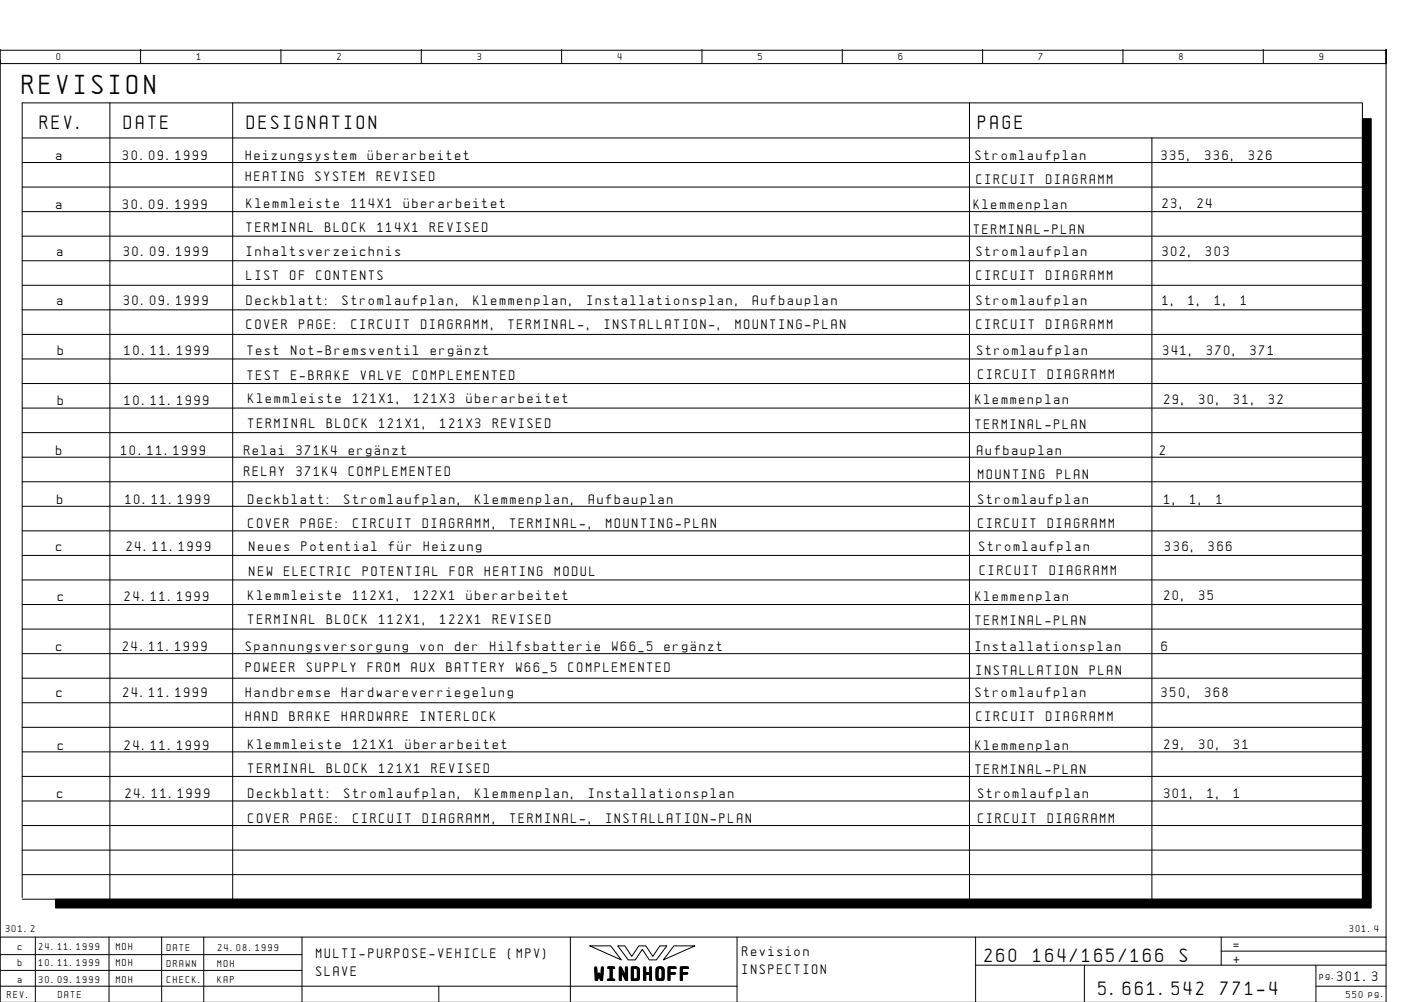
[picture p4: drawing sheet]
<svg xmlns="http://www.w3.org/2000/svg" width="399mm" height="286mm" viewBox="0 0 399 286" stroke-linecap="round" stroke-linejoin="round" font-family="sans-serif">
<defs><g id="words">
<text font-size="6.2" x="6.3" y="26.8">REVISION</text>
<g font-size="4.4">
<text x="11.3" y="36.8">REV.</text>
<text x="35.3" y="36.8">DATE</text>
<text x="70.3" y="36.8">DESIGNATION</text>
<text x="278.8" y="36.8">PAGE</text>
<text x="280.6" y="274.1">260</text>
<text x="294.5" y="274.1">164/165/166</text>
<text x="336.3" y="274.1">S</text>
<text x="169.5" y="279.3">WINDHOFF</text>
<text x="313.1" y="283.6">5.661.542</text>
<text x="347.9" y="283.6">771-4</text>
</g>
<g font-size="3.1">
<text x="16.1" y="45.6">a</text>
<text x="35.1" y="45.6">30.09.1999</text>
<text x="70" y="45.6">Heizungsystem</text>
<text x="104.9" y="45.6">Åberarbeitet</text>
<text x="278.1" y="45.6">Stromlaufplan</text>
<text x="331.1" y="45.6">335,</text>
<text x="343.5" y="45.6">336,</text>
<text x="355.9" y="45.6">326</text>
<text x="70" y="51.6">HEATING</text>
<text x="90" y="51.6">SYSTEM</text>
<text x="107.4" y="51.6">REVISED</text>
<text x="278.3" y="52.5">CIRCUIT</text>
<text x="298.2" y="52.5">DIAGRAMM</text>
<text x="16.1" y="59.6">a</text>
<text x="35.1" y="59.6">30.09.1999</text>
<text x="70.3" y="59.2">Klemmleiste</text>
<text x="100.2" y="59.2">114X1</text>
<text x="115.1" y="59.2">Åberarbeitet</text>
<text x="277.6" y="59.6">Klemmenplan</text>
<text x="331.3" y="59.3">23,</text>
<text x="341.3" y="59.3">24</text>
<text x="70.3" y="66.2">TERMINAL</text>
<text x="92.7" y="66.2">BLOCK</text>
<text x="107.6" y="66.2">114X1</text>
<text x="122.5" y="66.2">REVISED</text>
<text x="277.6" y="66.6">TERMINAL-PLAN</text>
<text x="16.3" y="72.8">a</text>
<text x="35.3" y="72.8">30.09.1999</text>
<text x="70.3" y="72.8">Inhaltsverzeichnis</text>
<text x="278.3" y="72.8">Stromlaufplan</text>
<text x="331.3" y="72.8">302,</text>
<text x="343.7" y="72.8">303</text>
<text x="70.3" y="79.9">LIST</text>
<text x="82.7" y="79.9">OF</text>
<text x="90.2" y="79.9">CONTENTS</text>
<text x="278.3" y="79.9">CIRCUIT</text>
<text x="298.2" y="79.9">DIAGRAMM</text>
<text x="16.3" y="86.8">a</text>
<text x="35.3" y="86.8">30.09.1999</text>
<text x="70.3" y="86.8">Deckblatt:</text>
<text x="97.7" y="86.8">Stromlaufplan,</text>
<text x="135" y="86.8">Klemmenplan,</text>
<text x="167.3" y="86.8">Installationsplan,</text>
<text x="214.6" y="86.8">Aufbauplan</text>
<text x="278.3" y="86.8">Stromlaufplan</text>
<text x="331.3" y="86.8">1,</text>
<text x="338.8" y="86.8">1,</text>
<text x="346.2" y="86.8">1,</text>
<text x="353.7" y="86.8">1</text>
<text x="70.3" y="93.8">COVER</text>
<text x="85.2" y="93.8">PAGE:</text>
<text x="100.2" y="93.8">CIRCUIT</text>
<text x="120.1" y="93.8">DIAGRAMM,</text>
<text x="144.9" y="93.8">TERMINAL-,</text>
<text x="172.3" y="93.8">INSTALLATION-,</text>
<text x="209.6" y="93.8">MOUNTING-PLAN</text>
<text x="278.3" y="93.8">CIRCUIT</text>
<text x="298.2" y="93.8">DIAGRAMM</text>
<text x="16.5" y="101.3">b</text>
<text x="35.5" y="101.3">10.11.1999</text>
<text x="70.5" y="101.3">Test</text>
<text x="83" y="101.3">Not-Bremsventil</text>
<text x="122.8" y="101.3">ergÑnzt</text>
<text x="278.5" y="101.3">Stromlaufplan</text>
<text x="331.5" y="101.3">341,</text>
<text x="344" y="101.3">370,</text>
<text x="356.4" y="101.3">371</text>
<text x="70.5" y="108.3">TEST</text>
<text x="83" y="108.3">E-BRAKE</text>
<text x="102.9" y="108.3">VALVE</text>
<text x="117.8" y="108.3">COMPLEMENTED</text>
<text x="278.8" y="108.2">CIRCUIT</text>
<text x="298.7" y="108.2">DIAGRAMM</text>
<text x="16.5" y="115.3">b</text>
<text x="35.5" y="115.3">10.11.1999</text>
<text x="70.8" y="114.9">Klemmleiste</text>
<text x="100.6" y="114.9">121X1,</text>
<text x="118" y="114.9">121X3</text>
<text x="133" y="114.9">Åberarbeitet</text>
<text x="278.1" y="115.3">Klemmenplan</text>
<text x="331.8" y="115">29,</text>
<text x="341.8" y="115">30,</text>
<text x="351.7" y="115">31,</text>
<text x="361.7" y="115">32</text>
<text x="70.8" y="121.9">TERMINAL</text>
<text x="93.2" y="121.9">BLOCK</text>
<text x="108.1" y="121.9">121X1,</text>
<text x="125.5" y="121.9">121X3</text>
<text x="140.4" y="121.9">REVISED</text>
<text x="278.1" y="122.3">TERMINAL-PLAN</text>
<text x="16.1" y="129.7">b</text>
<text x="34.6" y="129.7">10.11.1999</text>
<text x="69.6" y="129.7">Relai</text>
<text x="84.5" y="129.7">371K4</text>
<text x="99.4" y="129.7">ergÑnzt</text>
<text x="278.6" y="129.7">Aufbauplan</text>
<text x="330.6" y="129.7">2</text>
<text x="69.6" y="135.7">RELAY</text>
<text x="84.5" y="135.7">371K4</text>
<text x="99.4" y="135.7">COMPLEMENTED</text>
<text x="278.8" y="136.6">MOUNTING</text>
<text x="301.2" y="136.6">PLAN</text>
<text x="16.3" y="143.6">b</text>
<text x="35.8" y="143.6">10.11.1999</text>
<text x="70.8" y="143.6">Deckblatt:</text>
<text x="98.1" y="143.6">Stromlaufplan,</text>
<text x="135.5" y="143.6">Klemmenplan,</text>
<text x="167.8" y="143.6">Aufbauplan</text>
<text x="278.8" y="143.6">Stromlaufplan</text>
<text x="331.8" y="143.6">1,</text>
<text x="339.2" y="143.6">1,</text>
<text x="346.7" y="143.6">1</text>
<text x="70.8" y="150.5">COVER</text>
<text x="85.7" y="150.5">PAGE:</text>
<text x="100.6" y="150.5">CIRCUIT</text>
<text x="120.5" y="150.5">DIAGRAMM,</text>
<text x="145.4" y="150.5">TERMINAL-,</text>
<text x="172.8" y="150.5">MOUNTING-PLAN</text>
<text x="278.8" y="150.5">CIRCUIT</text>
<text x="298.7" y="150.5">DIAGRAMM</text>
<text x="16.1" y="157.1">c</text>
<text x="36.1" y="157.1">24.11.1999</text>
<text x="71.1" y="157.1">Neues</text>
<text x="86" y="157.1">Potential</text>
<text x="110.9" y="157.1">fÅr</text>
<text x="120.8" y="157.1">Heizung</text>
<text x="279" y="157.1">Stromlaufplan</text>
<text x="332" y="157.1">336,</text>
<text x="344.5" y="157.1">366</text>
<text x="71.1" y="164.1">NEW</text>
<text x="81" y="164.1">ELECTRIC</text>
<text x="103.4" y="164.1">POTENTIAL</text>
<text x="128.3" y="164.1">FOR</text>
<text x="138.2" y="164.1">HEATING</text>
<text x="158.1" y="164.1">MODUL</text>
<text x="279.3" y="164">CIRCUIT</text>
<text x="299.2" y="164">DIAGRAMM</text>
<text x="16.5" y="171.3">c</text>
<text x="35.5" y="171.3">24.11.1999</text>
<text x="70.8" y="170.9">Klemmleiste</text>
<text x="100.6" y="170.9">112X1,</text>
<text x="118" y="170.9">122X1</text>
<text x="133" y="170.9">Åberarbeitet</text>
<text x="278.1" y="171.3">Klemmenplan</text>
<text x="331.8" y="171">20,</text>
<text x="341.8" y="171">35</text>
<text x="70.8" y="177.9">TERMINAL</text>
<text x="93.2" y="177.9">BLOCK</text>
<text x="108.1" y="177.9">112X1,</text>
<text x="125.5" y="177.9">122X1</text>
<text x="140.4" y="177.9">REVISED</text>
<text x="278.1" y="178.3">TERMINAL-PLAN</text>
<text x="16" y="185.5">c</text>
<text x="35" y="185.5">24.11.1999</text>
<text x="70" y="185.5">Spannungsversorgung</text>
<text x="119.8" y="185.5">von</text>
<text x="129.7" y="185.5">der</text>
<text x="139.7" y="185.5">Hilfsbatterie</text>
<text x="174.5" y="185.5">W66_5</text>
<text x="189.4" y="185.5">ergÑnzt</text>
<text x="278" y="185.5">Installationsplan</text>
<text x="331" y="185.5">6</text>
<text x="70" y="191.5">POWEER</text>
<text x="87.4" y="191.5">SUPPLY</text>
<text x="104.9" y="191.5">FROM</text>
<text x="117.3" y="191.5">AUX</text>
<text x="127.2" y="191.5">BATTERY</text>
<text x="147.1" y="191.5">W66_5</text>
<text x="162.1" y="191.5">COMPLEMENTED</text>
<text x="278.3" y="192.3">INSTALLATION</text>
<text x="310.6" y="192.3">PLAN</text>
<text x="16.1" y="198.6">c</text>
<text x="35.1" y="198.6">24.11.1999</text>
<text x="70.1" y="198.6">Handbremse</text>
<text x="97.4" y="198.6">Hardwareverriegelung</text>
<text x="278.1" y="198.6">Stromlaufplan</text>
<text x="331.1" y="198.6">350,</text>
<text x="343.5" y="198.6">368</text>
<text x="70.1" y="205.6">HAND</text>
<text x="82.5" y="205.6">BRAKE</text>
<text x="97.4" y="205.6">HARDWARE</text>
<text x="119.8" y="205.6">INTERLOCK</text>
<text x="278.3" y="205.5">CIRCUIT</text>
<text x="298.2" y="205.5">DIAGRAMM</text>
<text x="16.5" y="213.8">c</text>
<text x="35.5" y="213.8">24.11.1999</text>
<text x="70.8" y="213.4">Klemmleiste</text>
<text x="100.6" y="213.4">121X1</text>
<text x="115.6" y="213.4">Åberarbeitet</text>
<text x="278.1" y="213.8">Klemmenplan</text>
<text x="331.8" y="213.5">29,</text>
<text x="341.8" y="213.5">30,</text>
<text x="351.7" y="213.5">31</text>
<text x="70.8" y="220.4">TERMINAL</text>
<text x="93.2" y="220.4">BLOCK</text>
<text x="108.1" y="220.4">121X1</text>
<text x="123" y="220.4">REVISED</text>
<text x="278.1" y="220.8">TERMINAL-PLAN</text>
<text x="16.3" y="227.5">c</text>
<text x="35.8" y="227.5">24.11.1999</text>
<text x="70.8" y="227.5">Deckblatt:</text>
<text x="98.1" y="227.5">Stromlaufplan,</text>
<text x="135.5" y="227.5">Klemmenplan,</text>
<text x="167.8" y="227.5">Installationsplan</text>
<text x="278.8" y="227.5">Stromlaufplan</text>
<text x="331.8" y="227.5">301,</text>
<text x="344.2" y="227.5">1,</text>
<text x="351.7" y="227.5">1</text>
<text x="70.8" y="234.6">COVER</text>
<text x="85.7" y="234.6">PAGE:</text>
<text x="100.6" y="234.6">CIRCUIT</text>
<text x="120.5" y="234.6">DIAGRAMM,</text>
<text x="145.4" y="234.6">TERMINAL-,</text>
<text x="172.8" y="234.6">INSTALLATION-PLAN</text>
<text x="278.8" y="234.6">CIRCUIT</text>
<text x="298.7" y="234.6">DIAGRAMM</text>
<text x="90.1" y="273.1">MULTI-PURPOSE-VEHICLE</text>
<text x="144.8" y="273.1">(MPV)</text>
<text x="211.6" y="272.6">Revision</text>
<text x="351.6" y="270.6">=</text>
<text x="351.6" y="274.6">+</text>
<text x="90.1" y="278.1">SLAVE</text>
<text x="211.6" y="277.6">INSPECTION</text>
<text x="381.1" y="279.6">301.3</text>
</g>
<g font-size="2.3">
<text x="16.1" y="17.1">0</text>
<text x="56.1" y="17.1">1</text>
<text x="96.1" y="17.1">2</text>
<text x="136.1" y="17.1">3</text>
<text x="176.1" y="17.1">4</text>
<text x="216.1" y="17.1">5</text>
<text x="256.1" y="17.1">6</text>
<text x="296.1" y="17.1">7</text>
<text x="336.1" y="17.1">8</text>
<text x="376.1" y="17.1">9</text>
<text x="1.6" y="265.6">301.2</text>
<text x="384.6" y="265.6">301.4</text>
<text x="5.1" y="270.9">c</text>
<text x="5.1" y="275.4">b</text>
<text x="11.1" y="270.9">24.11.1999</text>
<text x="11.1" y="275.4">10.11.1999</text>
<text x="33.1" y="270.9">MOH</text>
<text x="33.1" y="275.4">MOH</text>
<text x="47.6" y="271.1">DATE</text>
<text x="47.6" y="275.6">DRAWN</text>
<text x="62" y="275.6">MOH</text>
<text x="62.1" y="271.1">24.08.1999</text>
<text x="5.1" y="280.3">a</text>
<text x="11.1" y="280.3">30.09.1999</text>
<text x="33.1" y="280.3">MOH</text>
<text x="47.6" y="280.1">CHECK.</text>
<text x="62" y="280.1">KAP</text>
<text x="376.1" y="279.1">pg.</text>
<text x="2.1" y="284.6">REV.</text>
<text x="16.6" y="284.6">DATE</text>
<text x="383.7" y="284.6">550 pg.</text>
</g>
</g></defs>
<g fill="none" stroke="#000" stroke-width=".29">
<path d="M.1 14.1v4h395v-4v271.6M.1 17.1v250M.1 14.3h395M40.1 14.1v4M80.1 14.1v4M120.1 14.1v4M160.1 14.1v4M200.1 14.1v4M240.1 14.1v4M280.1 14.1v4M320.1 14.1v4M360.1 14.1v4"/>
<path d="M6.3 39.3h382M31.3 29.3v227M66.3 29.3v227M276.3 29.3v227M328.3 39.3v217M6.3 46.3h382M6.3 53.3h382M6.3 60.3h382M6.3 67.3h382M6.3 74.3h382M6.3 81.3h382M6.3 88.3h382"/>
<path d="M6.3 95.3h382M6.3 102.3h382M6.3 109.3h382M6.3 116.3h382M6.3 123.3h382M6.3 130.3h382M6.3 137.3h382M6.3 144.3h382M6.3 151.3h382M6.3 158.3h382M6.3 165.3h382M6.3 172.3h382"/>
<path d="M6.3 179.3h382M6.3 186.3h382M6.3 193.3h382M6.3 200.3h382M6.3 207.3h382M6.3 214.3h382M6.3 221.3h382M6.3 228.3h382M6.3 235.3h382M6.3 256.3h382M6.3 242.3h382M6.3 249.3h382"/>
<path d="M388.3 255.8v-226.5h-382v226.5M10.1 267.1v18.5M31.1 267.1v18.5M46.1 267.1v18.6M58.1 267.1v18.6M86.1 272.1h-86M86.1 276.6h-86M86.1 267.1v18.6M162.6 267.1v18.6M168.1 269.6h6l3 4zM176.1 269.6h2l2 3 2-3h2l2 3 2-3h2l-3 4h-2l-2-3-2 3h-2zM192.1 269.6h6l-9 4z"/>
<path d="M210.1 267.1v18.6M278.1 275.1h117M278.1 267.1v18.6M309.1 275.1v10.6M348.1 271.1h47M348.1 267.1v8M375.1 275.1v10.6M395.1 267.1h-395v18.6M125.1 281.1v4.6M210.1 281.1h-210M375.1 281.1h20"/>
</g>
<path d="M388.3 33.8h2.5v222.5h-2.5zM15.8 256.3h375v2.5h-375z" fill="#000" stroke="#000" stroke-width=".29"/>
<use href="#words"/>
</svg>
